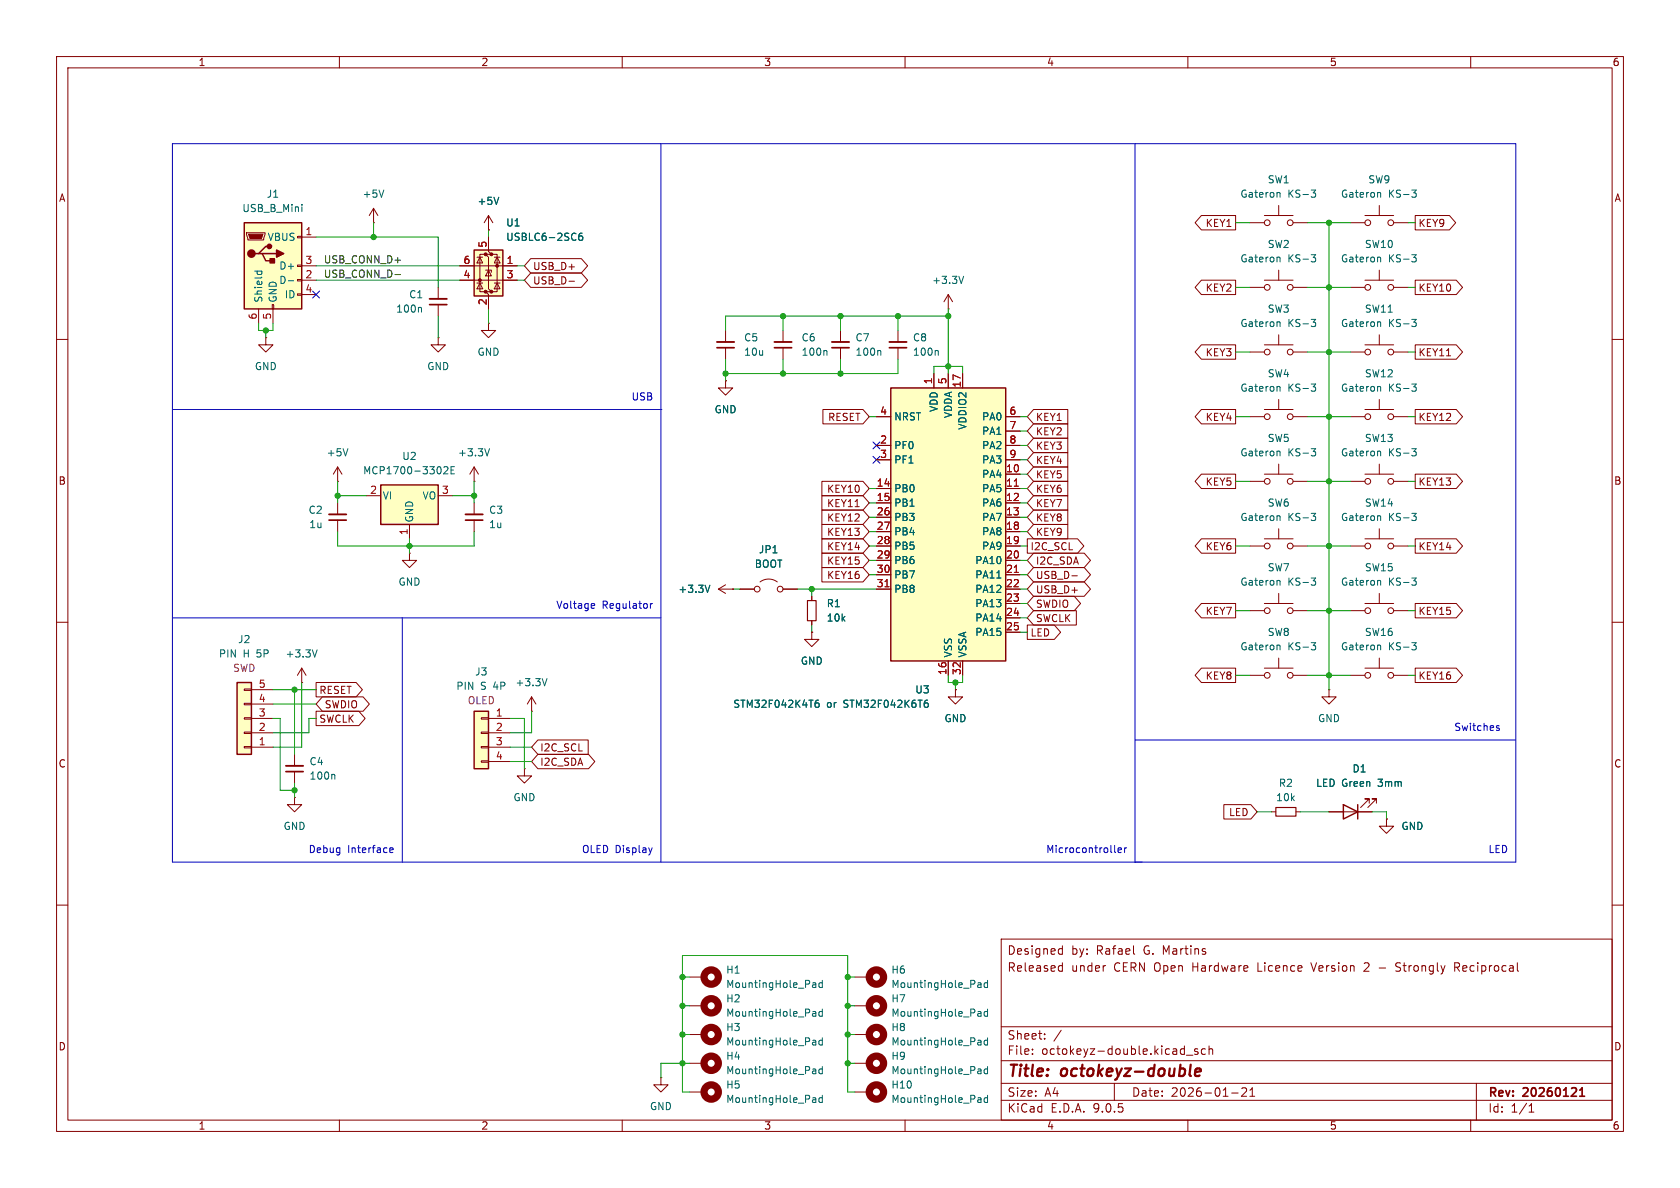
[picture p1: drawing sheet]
<svg xmlns="http://www.w3.org/2000/svg" width="297mm" height="210mm" viewBox="0 0 297 210" stroke-linecap="round" stroke-linejoin="round" font-family="sans-serif">
<defs><g id="words">
<g font-size="2.8" fill="#840000">
<text x="178" y="190.9">Title:</text>
<text x="187.7" y="190.9">octokeyz-double</text>
</g>
<g font-size="2.1" fill="#840000">
<text x="178" y="172">Released</text>
<text x="178" y="169">Designed</text>
<text x="189.4" y="172">under</text>
<text x="189.4" y="169">by:</text>
<text x="193.9" y="169">Rafael</text>
<text x="197" y="172">CERN Open</text>
<text x="202.3" y="169">G. Martins</text>
<text x="211.1" y="172">Hardware</text>
<text x="222.7" y="172">Licence</text>
<text x="232.4" y="172">Version</text>
<text x="241.9" y="172">2</text>
<text x="247.8" y="172">Strongly</text>
<text x="258.3" y="172">Reciprocal</text>
<text x="178" y="184">Sheet:</text>
<text x="178" y="186.7">File:</text>
<text x="184.1" y="186.7">octokeyz-double.kicad_sch</text>
<text x="178" y="196.9">KiCad</text>
<text x="178" y="194.1">Size:</text>
<text x="184.7" y="194.1">A4</text>
<text x="185.7" y="196.9">E.D.A.</text>
<text x="193.3" y="196.9">9.0.5</text>
<text x="200" y="194.1">Date:</text>
<text x="207" y="194.1">2026-01-21</text>
<text x="263" y="194.3">Rev:</text>
<text x="263" y="196.9">Id:</text>
<text x="267.1" y="196.9">1/1</text>
<text x="269.4" y="194.3">20260121</text>
</g>
<g font-size="1.8" fill="#840000">
<text x="35" y="11.9">1</text>
<text x="85" y="11.9">2</text>
<text x="135" y="11.9">3</text>
<text x="185" y="11.9">4</text>
<text x="235" y="11.9">5</text>
<text x="285" y="11.9">6</text>
<text x="10.3" y="35.9">A</text>
<text x="285.3" y="35.9">A</text>
<text x="213" y="40.3">KEY1</text>
<text x="250.7" y="40.3">KEY9</text>
<text x="94.1" y="47.9">USB_D+</text>
<text x="94.1" y="50.5">USB_D-</text>
<text x="213" y="51.8">KEY2</text>
<text x="250.7" y="51.8">KEY10</text>
<text x="213" y="63.2">KEY3</text>
<text x="250.7" y="63.2">KEY11</text>
<text x="146.3" y="74.6">RESET</text>
<text x="183" y="74.6">KEY1</text>
<text x="183" y="77.2">KEY2</text>
<text x="213" y="74.6">KEY4</text>
<text x="250.7" y="74.6">KEY12</text>
<text x="183" y="82.2">KEY4</text>
<text x="183" y="79.7">KEY3</text>
<text x="10.3" y="85.9">B</text>
<text x="146.1" y="87.3">KEY10</text>
<text x="146.1" y="89.9">KEY11</text>
<text x="183" y="84.8">KEY5</text>
<text x="183" y="87.3">KEY6</text>
<text x="183" y="89.9">KEY7</text>
<text x="213" y="86">KEY5</text>
<text x="250.7" y="86">KEY13</text>
<text x="285.3" y="85.9">B</text>
<text x="146.1" y="94.9">KEY13</text>
<text x="146.1" y="92.4">KEY12</text>
<text x="183" y="94.9">KEY9</text>
<text x="183" y="92.4">KEY8</text>
<text x="146.1" y="100">KEY15</text>
<text x="146.1" y="97.5">KEY14</text>
<text x="182.1" y="97.5">I2C_SCL</text>
<text x="183" y="100">I2C_SDA</text>
<text x="213" y="97.5">KEY6</text>
<text x="250.7" y="97.5">KEY14</text>
<text x="146.1" y="102.6">KEY16</text>
<text x="183" y="107.6">SWDIO</text>
<text x="183" y="102.6">USB_D-</text>
<text x="183" y="105.1">USB_D+</text>
<text x="182.1" y="112.7">LED</text>
<text x="183" y="110.2">SWCLK</text>
<text x="213" y="108.9">KEY7</text>
<text x="250.7" y="108.9">KEY15</text>
<text x="56.4" y="122.9">RESET</text>
<text x="57.3" y="125.4">SWDIO</text>
<text x="213" y="120.3">KEY8</text>
<text x="250.7" y="120.3">KEY16</text>
<text x="56.4" y="128">SWCLK</text>
<text x="10.3" y="135.9">C</text>
<text x="95.4" y="133">I2C_SCL</text>
<text x="95.4" y="135.6">I2C_SDA</text>
<text x="285.3" y="135.9">C</text>
<text x="217.2" y="144.5">LED</text>
<text x="10.3" y="185.9">D</text>
<text x="285.3" y="185.9">D</text>
<text x="35" y="199.9">1</text>
<text x="85" y="199.9">2</text>
<text x="135" y="199.9">3</text>
<text x="185" y="199.9">4</text>
<text x="235" y="199.9">5</text>
<text x="285" y="199.9">6</text>
</g>
<g font-size="1.8" fill="#006464">
<text x="47.1" y="35.2">J1</text>
<text x="64" y="35.2">+5V</text>
<text x="219.2" y="35.2">Gateron</text>
<text x="224" y="32.6">SW1</text>
<text x="227.7" y="35.2">KS-3</text>
<text x="237" y="35.2">Gateron</text>
<text x="241.8" y="32.6">SW9</text>
<text x="245.5" y="35.2">KS-3</text>
<text x="42.7" y="37.7">USB_B_Mini</text>
<text x="84.3" y="36.4">+5V</text>
<text x="89.4" y="40.2">U1</text>
<text x="47.2" y="42.8">VBUS</text>
<text x="49.3" y="47.9">D+</text>
<text x="89.4" y="42.8">USBLC6-2SC6</text>
<text x="219.2" y="46.6">Gateron</text>
<text x="224" y="44">SW2</text>
<text x="227.7" y="46.6">KS-3</text>
<text x="237" y="46.6">Gateron</text>
<text x="241.2" y="44">SW10</text>
<text x="245.5" y="46.6">KS-3</text>
<text x="46.6" y="53.6" transform="rotate(-90 46.6 53.6)">Shield</text>
<text x="49.1" y="53.6" transform="rotate(-90 49.1 53.6)">GND</text>
<text x="49.3" y="50.4">D-</text>
<text x="50.2" y="52.9">ID</text>
<text x="72.2" y="52.9">C1</text>
<text x="164.7" y="50.4">+3.3V</text>
<text x="69.9" y="55.5">100n</text>
<text x="219.2" y="58">Gateron</text>
<text x="224" y="55.5">SW3</text>
<text x="227.7" y="58">KS-3</text>
<text x="237" y="58">Gateron</text>
<text x="241.2" y="55.5">SW11</text>
<text x="245.5" y="58">KS-3</text>
<text x="45" y="65.6">GND</text>
<text x="75.4" y="65.6">GND</text>
<text x="84.3" y="63.1">GND</text>
<text x="131.5" y="60.5">C5</text>
<text x="131.5" y="63.1">10u</text>
<text x="141.6" y="60.5">C6</text>
<text x="141.6" y="63.1">100n</text>
<text x="151.1" y="60.5">C7</text>
<text x="151.1" y="63.1">100n</text>
<text x="161.3" y="60.5">C8</text>
<text x="161.3" y="63.1">100n</text>
<text x="219.2" y="69.4">Gateron</text>
<text x="224" y="66.9">SW4</text>
<text x="227.7" y="69.4">KS-3</text>
<text x="237" y="69.4">Gateron</text>
<text x="241.2" y="66.9">SW12</text>
<text x="245.5" y="69.4">KS-3</text>
<text x="126.2" y="73.3">GND</text>
<text x="158" y="74.5">NRST</text>
<text x="166" y="72.9" transform="rotate(-90 166 72.9)">VDD</text>
<text x="168.5" y="74" transform="rotate(-90 168.5 74)">VDDA</text>
<text x="171" y="76.1" transform="rotate(-90 171 76.1)">VDDIO2</text>
<text x="173.5" y="74.5">PA0</text>
<text x="173.5" y="77.1">PA1</text>
<text x="57.7" y="80.9">+5V</text>
<text x="71" y="81.5">U2</text>
<text x="80.9" y="80.9">+3.3V</text>
<text x="158" y="79.6">PF0</text>
<text x="158" y="82.1">PF1</text>
<text x="173.5" y="79.6">PA2</text>
<text x="173.5" y="82.1">PA3</text>
<text x="219.2" y="80.9">Gateron</text>
<text x="224" y="78.3">SW5</text>
<text x="227.7" y="80.9">KS-3</text>
<text x="237" y="80.9">Gateron</text>
<text x="241.2" y="78.3">SW13</text>
<text x="245.5" y="80.9">KS-3</text>
<text x="64.1" y="84">MCP1700-3302E</text>
<text x="67.6" y="88.5">VI</text>
<text x="74.6" y="88.5">VO</text>
<text x="158" y="87.2">PB0</text>
<text x="158" y="89.8">PB1</text>
<text x="173.5" y="84.7">PA4</text>
<text x="173.5" y="87.2">PA5</text>
<text x="173.5" y="89.8">PA6</text>
<text x="224" y="89.8">SW6</text>
<text x="241.2" y="89.8">SW14</text>
<text x="54.5" y="91">C2</text>
<text x="54.6" y="93.6">1u</text>
<text x="73.3" y="92.5" transform="rotate(-90 73.3 92.5)">GND</text>
<text x="86.4" y="91">C3</text>
<text x="86.4" y="93.6">1u</text>
<text x="158" y="92.3">PB3</text>
<text x="158" y="94.8">PB4</text>
<text x="173.5" y="92.3">PA7</text>
<text x="173.5" y="94.8">PA8</text>
<text x="219.2" y="92.3">Gateron</text>
<text x="227.7" y="92.3">KS-3</text>
<text x="237" y="92.3">Gateron</text>
<text x="245.5" y="92.3">KS-3</text>
<text x="133.3" y="100.6">BOOT</text>
<text x="134.1" y="98">JP1</text>
<text x="158" y="97.4">PB5</text>
<text x="158" y="99.9">PB6</text>
<text x="172.3" y="99.9">PA10</text>
<text x="173.5" y="97.4">PA9</text>
<text x="224" y="101.2">SW7</text>
<text x="241.2" y="101.2">SW15</text>
<text x="70.4" y="103.7">GND</text>
<text x="119.8" y="105">+3.3V</text>
<text x="146.1" y="107.5">R1</text>
<text x="158" y="102.5">PB7</text>
<text x="158" y="105">PB8</text>
<text x="172.3" y="102.5">PA11</text>
<text x="172.3" y="105">PA12</text>
<text x="172.3" y="107.5">PA13</text>
<text x="219.2" y="103.7">Gateron</text>
<text x="227.7" y="103.7">KS-3</text>
<text x="237" y="103.7">Gateron</text>
<text x="245.5" y="103.7">KS-3</text>
<text x="42" y="113.9">J2</text>
<text x="146.1" y="110.1">10k</text>
<text x="172.3" y="110.1">PA14</text>
<text x="172.3" y="112.6">PA15</text>
<text x="224" y="112.6">SW8</text>
<text x="241.2" y="112.6">SW16</text>
<text x="38.6" y="116.4">PIN</text>
<text x="43" y="116.4">H 5P</text>
<text x="50.4" y="116.4">+3.3V</text>
<text x="83.9" y="119.6">J3</text>
<text x="141.5" y="117.7">GND</text>
<text x="168.5" y="116.3" transform="rotate(-90 168.5 116.3)">VSS</text>
<text x="171" y="116.3" transform="rotate(-90 171 116.3)">VSSA</text>
<text x="219.2" y="115.2">Gateron</text>
<text x="227.7" y="115.2">KS-3</text>
<text x="237" y="115.2">Gateron</text>
<text x="245.5" y="115.2">KS-3</text>
<text x="80.6" y="122.1">PIN</text>
<text x="84.9" y="122.1">S 4P</text>
<text x="91" y="121.5">+3.3V</text>
<text x="129.5" y="125.3">STM32F042K4T6</text>
<text x="146.1" y="125.3">or</text>
<text x="149.2" y="125.3">STM32F042K6T6</text>
<text x="161.7" y="122.8">U3</text>
<text x="166.9" y="127.9">GND</text>
<text x="232.9" y="127.9">GND</text>
<text x="54.6" y="135.5">C4</text>
<text x="239" y="136.8">D1</text>
<text x="54.6" y="138">100n</text>
<text x="90.7" y="141.8">GND</text>
<text x="225.5" y="141.8">10k</text>
<text x="226" y="139.3">R2</text>
<text x="232.6" y="139.3">LED Green</text>
<text x="243.7" y="139.3">3mm</text>
<text x="50" y="146.9">GND</text>
<text x="247.7" y="146.9">GND</text>
<text x="128.3" y="172.3">H1</text>
<text x="157.5" y="172.3">H6</text>
<text x="128.3" y="177.4">H2</text>
<text x="128.3" y="179.9">MountingHole_Pad</text>
<text x="128.3" y="174.9">MountingHole_Pad</text>
<text x="157.5" y="174.9">MountingHole_Pad</text>
<text x="157.5" y="177.4">H7</text>
<text x="157.5" y="179.9">MountingHole_Pad</text>
<text x="128.3" y="182.5">H3</text>
<text x="128.3" y="185">MountingHole_Pad</text>
<text x="157.5" y="182.5">H8</text>
<text x="157.5" y="185">MountingHole_Pad</text>
<text x="128.3" y="187.6">H4</text>
<text x="128.3" y="190.1">MountingHole_Pad</text>
<text x="157.5" y="187.6">H9</text>
<text x="157.5" y="190.1">MountingHole_Pad</text>
<text x="114.8" y="196.4">GND</text>
<text x="128.3" y="192.6">H5</text>
<text x="128.3" y="195.2">MountingHole_Pad</text>
<text x="157.5" y="192.6">H10</text>
<text x="157.5" y="195.2">MountingHole_Pad</text>
</g>
<g font-size="1.8" fill="#a90000">
<text x="53.9" y="41.7">1</text>
<text x="53.9" y="46.7">3</text>
<text x="81.8" y="46.7">6</text>
<text x="86.1" y="43.9" transform="rotate(-90 86.1 43.9)">5</text>
<text x="89.5" y="46.7">1</text>
<text x="53.9" y="49.3">2</text>
<text x="53.9" y="51.8">4</text>
<text x="81.8" y="49.3">4</text>
<text x="89.5" y="49.3">3</text>
<text x="45.5" y="56.6" transform="rotate(-90 45.5 56.6)">6</text>
<text x="48" y="56.6" transform="rotate(-90 48 56.6)">5</text>
<text x="86.1" y="54" transform="rotate(-90 86.1 54)">2</text>
<text x="164.8" y="68" transform="rotate(-90 164.8 68)">1</text>
<text x="167.4" y="68" transform="rotate(-90 167.4 68)">5</text>
<text x="169.9" y="68.6" transform="rotate(-90 169.9 68.6)">17</text>
<text x="155.5" y="73.4">4</text>
<text x="178.4" y="73.4">6</text>
<text x="178.4" y="75.9">7</text>
<text x="155.5" y="78.5">2</text>
<text x="155.5" y="81">3</text>
<text x="177.8" y="83.6">10</text>
<text x="178.4" y="78.5">8</text>
<text x="178.4" y="81">9</text>
<text x="65.3" y="87.4">2</text>
<text x="78" y="87.4">3</text>
<text x="154.9" y="86.1">14</text>
<text x="154.9" y="88.6">15</text>
<text x="177.8" y="86.1">11</text>
<text x="177.8" y="88.6">12</text>
<text x="72.1" y="94.7" transform="rotate(-90 72.1 94.7)">1</text>
<text x="154.9" y="91.2">26</text>
<text x="154.9" y="93.7">27</text>
<text x="177.8" y="91.2">13</text>
<text x="177.8" y="93.7">18</text>
<text x="154.9" y="96.3">28</text>
<text x="154.9" y="98.8">29</text>
<text x="154.9" y="101.3">30</text>
<text x="177.8" y="96.3">19</text>
<text x="177.8" y="98.8">20</text>
<text x="177.8" y="101.3">21</text>
<text x="154.9" y="103.9">31</text>
<text x="177.8" y="103.9">22</text>
<text x="177.8" y="106.4">23</text>
<text x="177.8" y="109">24</text>
<text x="177.8" y="111.5">25</text>
<text x="167.4" y="119.4" transform="rotate(-90 167.4 119.4)">16</text>
<text x="169.9" y="119.4" transform="rotate(-90 169.9 119.4)">32</text>
<text x="45.6" y="124.2">4</text>
<text x="45.6" y="121.7">5</text>
<text x="45.6" y="131.8">1</text>
<text x="45.6" y="129.3">2</text>
<text x="45.6" y="126.7">3</text>
<text x="87.6" y="126.7">1</text>
<text x="87.6" y="129.3">2</text>
<text x="87.6" y="131.8">3</text>
<text x="87.6" y="134.4">4</text>
</g>
<g font-size="1.8" fill="#0f0f0f">
<text x="57.1" y="46.6">USB_CONN_D+</text>
<text x="57.1" y="49.2">USB_CONN_D-</text>
</g>
<g font-size="1.8" fill="#0000c2">
<text x="111.6" y="70.9">USB</text>
<text x="98.3" y="107.7">Voltage</text>
<text x="106.4" y="107.7">Regulator</text>
<text x="257" y="129.3">Switches</text>
<text x="54.5" y="150.9">Debug</text>
<text x="61.4" y="150.9">Interface</text>
<text x="102.8" y="150.9">OLED Display</text>
<text x="184.9" y="150.9">Microcontroller</text>
<text x="263" y="150.9">LED</text>
</g>
<g font-size="1.8" fill="#840084">
<text x="41.1" y="119">SWD</text>
<text x="82.6" y="124.7">OLED</text>
</g>
</g></defs>
<g fill="none" stroke="#840000" stroke-width=".18">
<path d="M10 10h277v190h-277zM12 12h273v186h-273zM60 10v2M110 10v2M160 10v2M210 10v2M260 10v2M238.8 39.4h2.5M241.3 38.1h5.1M243.8 36.3v1.8M246.4 39.4h2.5M158.7 58.4v2.1"/>
<path d="M226.1 59.2v1.8M238.8 50.8h2.5M241.3 49.5h5.1M243.8 47.8v1.7M243.8 59.2v1.8M246.4 50.8h2.5M10 60h2M158.7 61.5v2M221 73.7h2.5M221 62.2h2.5M223.5 72.4h5.1M223.5 61h5.1"/>
<path d="M226.1 70.6v1.8M228.6 73.7h2.5M228.6 62.2h2.5M238.8 73.7h2.5M238.8 62.2h2.5M241.3 72.4h5.1M241.3 61h5.1M243.8 70.6v1.8M246.4 73.7h2.5M246.4 62.2h2.5M285 60h2M238.8 85.1h2.5"/>
<path d="M238.8 96.5h2.5M241.3 83.8h5.1M241.3 95.3h5.1M243.8 82v1.8M243.8 93.5v1.8M246.4 85.1h2.5M246.4 96.5h2.5M10 110h2M143.5 111.8v1.2h1.3l-1.3 1.3-1.3-1.3h1.3M143.5 111.8h.1M143.5 105.4v.8M143.5 109.7v.8"/>
<path d="M221 108h2.5M221 119.4h2.5M223.5 106.7h5.1M223.5 118.1h5.1M226.1 104.9v1.8M226.1 116.3v1.8M228.6 108h2.5M228.6 119.4h2.5M238.8 108h2.5M238.8 119.4h2.5M241.3 106.7h5.1M241.3 118.1h5.1"/>
<path d="M243.8 104.9v1.8M243.8 116.3v1.8M246.4 108h2.5M246.4 119.4h2.5M285 110h2M10 160h2M177 166h108v32h-108zM187.4 170.7l.4 .1M187.4 167.7l.4 .1M187.8 167.2v1.5M187.8 170.2v1.5M187.8 171.6l-.4 .1"/>
<path d="M187.8 168.6l-.4 .1M195.3 170.7h.2M200.5 168.6l.1 .1M231.7 170.2l.5 1.5M241.2 170.3h.1M242 170.8l-.9 .9h.9M243.8 171.1h1.2M246.7 171.6l.6 .1M247.4 170.2h-.4l-.3 .3 .2 .3 .4 .2M257.2 171h.5M257.5 171l.5 .7M257.7 170.2h-.5v1.5"/>
<path d="M285 160h2M60 198v2M110 198v2M160 198v2M177 194.5h108M177 191.5h108M177 187.5h108M177 181.5h108M182.5 186.3v.1M182.5 185.5v.1M184.7 183.6v.1M184.7 182.8v.1"/>
<path d="M187.6 182.1l-1.3 2M197 191.5v3M209.7 186.5h1.2M210 198v2M211.7 185.5l-.3-.1-.2 .2v.2l.5 .2v.3h-.5M213.1 185.5l-.4-.1-.3 .3v.4l.1 .2h.6M213.7 185.5l.3-.1 .3 .1 .1 .9M213.7 184.9v1.5M217.7 193.2h1.2M219.5 192.4l.6-.1 .2 .1 .1 .3-.9 1.1h.9M221 193.8h.8M221 192.7l.4-.4v1.5"/>
<path d="M260 198v2M261 191.5v6.5M270.3 196.6h.9M270.3 195.5l.4-.4v1.5"/>
<circle cx="241.8" cy="39.4" r=".51"/>
<circle cx="245.9" cy="39.4" r=".51"/>
<circle cx="241.8" cy="50.8" r=".51"/>
<circle cx="245.9" cy="50.8" r=".51"/>
<circle cx="224" cy="62.2" r=".51"/>
<circle cx="224" cy="73.7" r=".51"/>
<circle cx="228.1" cy="73.7" r=".51"/>
<circle cx="228.1" cy="62.2" r=".51"/>
<circle cx="241.8" cy="62.2" r=".51"/>
<circle cx="241.8" cy="73.7" r=".51"/>
<circle cx="245.9" cy="73.7" r=".51"/>
<circle cx="245.9" cy="62.2" r=".51"/>
<circle cx="241.8" cy="85.1" r=".51"/>
<circle cx="241.8" cy="96.5" r=".51"/>
<circle cx="245.9" cy="96.5" r=".51"/>
<circle cx="245.9" cy="85.1" r=".51"/>
<circle cx="224" cy="119.4" r=".51"/>
<circle cx="224" cy="108" r=".51"/>
<circle cx="228.1" cy="108" r=".51"/>
<circle cx="228.1" cy="119.4" r=".51"/>
<circle cx="241.8" cy="108" r=".51"/>
<circle cx="241.8" cy="119.4" r=".51"/>
<circle cx="245.9" cy="119.4" r=".51"/>
<circle cx="245.9" cy="108" r=".51"/>
</g>
<path d="M157.2 61.5h3.1M279.3 193.8h.8M279.3 192.7l.4-.4v1.5" fill="none" stroke="#840000" stroke-width=".3"/>
<path d="M211.3 189.5l1-.1-.1-.4-.2-.1-.5 .1-.3 .9 .3 .3 .6-.1" fill="none" stroke="#840000" stroke-width=".4"/>
<g fill="none" stroke="#006464" stroke-width=".18">
<path d="M243.7 34l.4 .2v.7M249.6 33.6h.8l-.5 .5 .4 .1 .1 .4-.3 .3h-.3M225.9 56.9l.4 .2v.6M231.8 56.5h.8l-.4 .4 .3 .2 .1 .4-.3 .2h-.3M243.7 45.5l.4 .1v.7M243.7 56.9l.4 .2v.6M249.6 45h.8l-.5 .5 .4 .1 .1 .5-.3 .2h-.3M249.6 56.5h.8l-.5 .4 .4 .2 .1 .4-.3 .2h-.3M165.7 62l.2 .1v.7M225.9 68.3l.4 .2v.7M231.8 67.9h.8l-.4 .5 .3 .1 .1 .4-.3 .3h-.3M243.7 68.3l.4 .2v.7"/>
<path d="M243.7 79.7l.4 .2v.7M249.6 67.9h.8l-.5 .5 .4 .1 .1 .4-.3 .3h-.3M249.6 79.3h.8l-.5 .5 .4 .1 .1 .4-.3 .3h-.3M243.7 91.2l.4 .2v.6M249.6 90.7h.8l-.5 .5 .4 .2 .1 .4-.3 .2h-.3M225.9 102.6l.4 .2v.6M225.9 114l.4 .2v.7M231.8 102.2h.8l-.4 .5 .3 .1 .1 .4-.3 .2h-.3M231.8 113.6h.8l-.4 .5 .3 .1 .1 .4-.3 .3h-.3M243.7 102.6l.4 .2v.6M243.7 114l.4 .2v.7M249.6 102.2h.8l-.5 .5 .4 .1 .1 .4-.3 .2h-.3"/>
<path d="M249.6 113.6h.8l-.5 .5 .4 .1 .1 .4-.3 .3h-.3"/>
</g>
<path d="M157.2 60.5h3.1" fill="none" stroke="#840000" stroke-width=".33"/>
<path d="M142.7 106.2h1.6v3.5h-1.6z" fill="none" stroke="#840000" stroke-width=".2"/>
<path d="M157.5 68.6h20.3v48.2h-20.3z" fill="#ffffc2"/>
<path d="M157.5 68.6h20.3v48.2h-20.3z" fill="none" stroke="#840000" stroke-width=".25"/>
<g fill="none" stroke="#840000" stroke-width=".18">
<path d="M66 39.4h.1M66 36.8l-.7 1.3M66 36.8l.8 1.3M66 36.8v2.6M47 59.7v1.3h1.3l-1.3 1.2-1.3-1.2h1.3M47 59.7h.1M77.5 59.7v1.3h1.2l-1.2 1.2-1.3-1.2h1.3M77.5 59.7h.1M77.5 50.8v2M77.5 53.8v2.1M154.9 73.7h2.6M154.9 78.7h2.6"/>
<path d="M165.1 66v2.6M167.6 66v2.6M170.2 66v2.6M177.8 73.7h2.5M177.8 78.7h2.5M177.8 76.2h2.5M154.9 81.3h2.6M154.9 86.4h2.6M154.9 88.9h2.6M154.9 91.4h2.6M154.9 94h2.6M154.9 96.5h2.6"/>
<path d="M154.9 99.1h2.6M177.8 81.3h2.5M177.8 86.4h2.5M177.8 88.9h2.5M177.8 91.4h2.5M177.8 94h2.5M177.8 96.5h2.5M177.8 99.1h2.5M177.8 83.8h2.5M154.9 101.6h2.6M154.9 104.1h2.6M167.6 116.8v2.6"/>
<path d="M170.2 116.8v2.6M177.8 101.6h2.5M177.8 104.1h2.5M177.8 106.7h2.5M177.8 109.2h2.5M177.8 111.8h2.5M151.1 188h2.6M151.1 193h2.6"/>
</g>
<path d="M179.3 85.9h.7M156.5 103.7h.7M179.3 101.2h.7" fill="none" stroke="#a90000" stroke-width=".18"/>
<g fill="none" stroke="#006464" stroke-width=".18">
<path d="M67.9 33.6l-.5 1.3M74.3 54.3l.2 .2v.7M176.2 102.2h.7M144.7 123.8h-.4a.86 .86 0 0 0 0 1.2l.5-.1v-.4l-.2-.2h-.3l-.2 .2M163.6 124.3h.3l.2 .2v.4l-.5 .1M164 123.8h-.4M173 189h.3l.1 .1v.7M173 194h.3l.1 .2v.7M173.4 189.7l-.4 .1M173.4 189.3h-.4M173.4 194.8l-.4 .1M173.4 194.3l-.4 .1"/>
<path d="M174.6 189h-.4l-.2 .2 .1 .5h.5M174.6 188.5v1.3M174.6 193.6v1.3M174.6 194.1l-.4-.1-.2 .3 .1 .5h.5"/>
</g>
<path d="M75.9 53.8h3.1" fill="none" stroke="#840000" stroke-width=".3"/>
<path d="M75.9 52.8h3.1" fill="none" stroke="#840000" stroke-width=".33"/>
<g fill="none" stroke="#840000" stroke-width="1.3">
<circle cx="154.9" cy="188" r="1.27"/>
<circle cx="154.9" cy="193" r="1.27"/>
</g>
<path d="M43.2 39.4h10.1v15.2h-10.1z" fill="#ffffc2"/>
<path d="M43.2 39.4h10.1v15.2h-10.1zM45.7 44.8h.7l.6 1.3h1.3M46.4 44.8h2.5M47.6 43.6h-.6l-1.3 1.2h-.6" fill="none" stroke="#840000" stroke-width=".25"/>
<g fill="none" stroke="#840000" stroke-width=".18">
<path d="M43.6 41.1h3.3v.3l-.3 1h-2.8zM45.7 54.6v2.6M48.1 53.8h.3v.8h-.3zM48.3 54.6v2.6M52.6 41.8h.7v.2h-.7zM52.6 46.9h.7v.2h-.7zM52.6 49.4h.7v.3h-.7zM52.6 51.9h.7v.3h-.7zM53.3 41.9h2.6M53.3 47h2.6M53.3 49.5h2.6M53.3 52.1h2.6"/>
<path d="M148.6 58.4v2.1M167.6 54.6h.1M167.6 52.1l-.7 1.2M167.6 52.1l.8 1.2M167.6 52.1v2.5M148.6 61.5v2"/>
</g>
<path d="M43.9 41.4h2.6l-.3 .8h-2z" fill="#840000" stroke="#840000" stroke-width=".18"/>
<g fill="#840000" stroke="#840000" stroke-width=".25">
<path d="M47.8 45.7h.7v.8h-.7z"/>
<path d="M48.9 44.2l1.3 .6-1.3 .7z"/>
<circle cx="44.4" cy="44.8" r=".63"/>
<circle cx="47.6" cy="43.6" r=".38"/>
</g>
<path d="M53.4 36.1v.2M53.4 36.6v.8M45 47.9h1.3M45.5 47.9v.4M46.2 47.9l.1 .4M51 49.6h.9M170.4 48.8l-.5 1.3M155.5 62l.2 .1v.7" fill="none" stroke="#006464" stroke-width=".18"/>
<path d="M147.1 61.5h3" fill="none" stroke="#840000" stroke-width=".3"/>
<path d="M147.1 60.5h3" fill="none" stroke="#840000" stroke-width=".33"/>
<path d="M83.8 44.2h5.1v8.1h-5.1z" fill="#ffffc2"/>
<g fill="#840000" stroke="#840000" stroke-width=".18">
<circle cx="87.9" cy="47" r=".25"/>
<circle cx="86.9" cy="45" r=".25"/>
<circle cx="86.9" cy="51.6" r=".25"/>
<circle cx="85.9" cy="45" r=".25"/>
<circle cx="85.9" cy="51.6" r=".25"/>
<circle cx="84.8" cy="49.5" r=".25"/>
</g>
<g fill="none" stroke="#840000" stroke-width=".18">
<path d="M86.4 38.1v2.5M86.4 38.1l-.8 1.3M86.4 38.1l.7 1.3M81.3 47h10.1M81.3 49.5h10.1M84.3 50h1M84.3 45.5h1M84.8 45.5l.5 1h-1zM84.8 50l.5 1.1h-1zM85.9 47.8h1v.3M85.9 45h-1.1v6.6h1.1M86.4 41.9v2.6l.5 .5h-1l.5 .5v5.6l.5 .5h-1l.5 .5v2.5"/>
<path d="M86.4 47.8l.5 1h-1zM86.4 40.6h.1M86.4 57.2v1.2h1.2l-1.2 1.3-1.3-1.3h1.3M86.4 57.2h.1M86.9 45h1v6.6h-1M87.4 50h1M87.4 45.5h1M87.9 45.5l.5 1h-1zM87.9 50l.5 1.1h-1zM128.3 58.4v2.1M138.4 58.4v2.1M128.3 61.5v2"/>
<path d="M138.4 61.5v2M221 96.5h2.5M223.5 95.3h5.1M226.1 93.5v1.8M228.6 96.5h2.5M53.3 118.1l-.7 1.3M53.3 118.1l.8 1.3M53.3 118.1v2.6M52.1 133.4v2M52.1 136.4v2M53.3 120.7h.1M94 125.7h.1"/>
<path d="M94 123.2l-.8 1.3M94 123.2l.7 1.3M94 123.2v2.5M234.9 121.9v1.3h1.3l-1.3 1.3-1.2-1.3h1.2M234.9 121.9h.1M52.1 141v1.2h1.2l-1.2 1.3-1.3-1.3h1.3M52.1 141h.1M224.8 143.5h.8M229.1 143.5h.8M234.9 143.5h7.7M242.1 142v-.8h-.8h.8l-1.6 1.5M243.3 142v-.8h-.7h.7l-1.5 1.5"/>
<path d="M151.1 172.7h2.6M151.1 177.8h2.6M116.8 190.5v1.3h1.3l-1.3 1.2-1.2-1.2h1.2M116.8 190.5h.1M121.9 182.9h2.6M121.9 193h2.6M121.9 188h2.6M151.1 182.9h2.6"/>
<circle cx="224" cy="96.5" r=".51"/>
<circle cx="228.1" cy="96.5" r=".51"/>
</g>
<path d="M83.8 44.2h5.1v8.1h-5.1zM237.5 142.2l2.5 1.3-2.5 1.3zM240 142.2v2.6" fill="none" stroke="#840000" stroke-width=".25"/>
<g fill="none" stroke="#006464" stroke-width=".18">
<path d="M88.2 34.9l-.4 1.2M102.9 41.2l-.3 .1a.86 .86 0 0 0 0 1.2l.4-.1v-.5l-.2-.2-.4 .1-.1 .1M146 62l.2 .1v.7M225.9 91.2l.4 .2v.6M231.8 90.7h.8l-.4 .5 .3 .2 .1 .4-.3 .2h-.3M56.1 114.9l-.5 1.2M96.7 120l-.4 1.2M59 136.9l.2 .2v.6M173 173.7h.3l.1 .2v.7M173 178.8h.3l.1 .2v.6M173.4 174.5l-.4 .1M173.4 174l-.4 .1"/>
<path d="M173.4 179.6h-.4M173.4 179.1l-.4 .1M174.6 173.8l-.4-.1-.2 .3 .1 .5h.5M174.6 173.3v1.3M174.6 178.4v1.2M174.6 178.9l-.4-.1-.2 .2 .1 .6h.5M143.8 183.9h.4v.8M143.8 189h.4v.8M143.8 194l.4 .1v.8M144.2 184.7h-.4M144.2 184.2h-.4M144.2 194.8l-.4 .1"/>
<path d="M144.2 194.3l-.4 .1M144.2 189.7l-.4 .1M144.2 189.3h-.4M145.4 183.9h-.4l-.2 .2 .1 .6h.5M145.4 194.1l-.4-.1-.2 .3 .1 .5h.5M145.4 183.5v1.2M145.4 188.5v1.3M145.4 193.6v1.3M145.4 189h-.4l-.2 .2 .1 .5h.5M173 183.9h.3l.1 .2v.6M173.4 184.7h-.4M173.4 184.2h-.4"/>
<path d="M174.6 183.5v1.2M174.6 183.9h-.4l-.2 .2 .1 .6h.5"/>
</g>
<path d="M126.7 61.5h3.1M136.9 61.5h3.1M50.5 136.4h3.1" fill="none" stroke="#840000" stroke-width=".3"/>
<path d="M126.7 60.5h3.1M136.9 60.5h3.1M50.5 135.4h3.1" fill="none" stroke="#840000" stroke-width=".33"/>
<g fill="none" stroke="#840000" stroke-width="1.3">
<circle cx="154.9" cy="177.8" r="1.27"/>
<circle cx="154.9" cy="172.7" r="1.27"/>
<circle cx="125.7" cy="188" r="1.27"/>
<circle cx="125.7" cy="193" r="1.27"/>
<circle cx="125.7" cy="182.9" r="1.27"/>
<circle cx="154.9" cy="182.9" r="1.27"/>
</g>
<path d="M225.6 142.7h3.5v1.6h-3.5z" fill="none" stroke="#840000" stroke-width=".2"/>
<path d="M83.8 125.7h2.6v10.2h-2.6z" fill="#ffffc2"/>
<path d="M83.8 125.7h2.6v10.2h-2.6z" fill="none" stroke="#840000" stroke-width=".25"/>
<g fill="none" stroke="#840000" stroke-width=".18">
<path d="M59.7 85.1h.1M59.7 82.6v2.5M59.7 88.9v2M59.7 91.9v2.1M59.7 82.6l-.8 1.2M59.7 82.6l.8 1.2M72.4 97.8v1.3h1.3l-1.3 1.2-1.3-1.2h1.3M72.4 97.8h.1M83.8 85.1h.1M83.8 82.6l-.7 1.2M83.8 82.6l.8 1.2M83.8 82.6v2.5"/>
<path d="M83.8 88.9v2M83.8 91.9v2.1M85.1 126.9h1.3v.2h-1.3zM85.1 129.4h1.3v.3h-1.3zM85.1 132h1.3v.2h-1.3zM85.1 134.5h1.3v.2h-1.3zM86.4 127h3.8M86.4 129.5h3.8M86.4 132.1h3.8M86.4 134.6h3.8M92.7 135.9v1.3h1.3l-1.3 1.2-1.3-1.2h1.3M92.7 135.9h.1"/>
</g>
<path d="M61.5 79.3l-.4 1.3M86.5 79.3l-.4 1.3" fill="none" stroke="#006464" stroke-width=".18"/>
<path d="M58.2 91.9h3M82.3 91.9h3" fill="none" stroke="#840000" stroke-width=".3"/>
<path d="M58.2 90.9h3M82.3 90.9h3" fill="none" stroke="#840000" stroke-width=".33"/>
<path d="M67.3 85.7h10.2v7h-10.2z" fill="#ffffc2"/>
<path d="M67.3 85.7h10.2v7h-10.2z" fill="none" stroke="#840000" stroke-width=".25"/>
<g fill="none" stroke="#840000" stroke-width=".18">
<path d="M221 39.4h2.5M223.5 38.1h5.1M226.1 36.3v1.8M228.6 39.4h2.5M221 50.8h2.5M223.5 49.5h5.1M226.1 47.8v1.7M228.6 50.8h2.5M64.8 87.6h2.5M72.4 92.7v2.6M77.5 87.6h2.5M221 85.1h2.5"/>
<path d="M223.5 83.8h5.1M226.1 82v1.8M228.6 85.1h2.5"/>
<circle cx="224" cy="39.4" r=".51"/>
<circle cx="228.1" cy="39.4" r=".51"/>
<circle cx="224" cy="50.8" r=".51"/>
<circle cx="228.1" cy="50.8" r=".51"/>
<circle cx="224" cy="85.1" r=".51"/>
<circle cx="228.1" cy="85.1" r=".51"/>
</g>
<path d="M225.9 34l.4 .2v.7M231.8 33.6h.8l-.4 .5 .3 .1 .1 .4-.3 .3h-.3M225.9 45.5l.4 .1v.7M231.8 45h.8l-.4 .5 .3 .1 .1 .5-.3 .2h-.3M225.9 79.7l.4 .2v.7M231.8 79.3h.8l-.4 .5 .3 .1 .1 .4-.3 .3h-.3M78.5 82.6l.5-.1 .2 .4-.8 .9h.8M79.7 83.1h.5M80.3 82.5h-.6v1.3h.6" fill="none" stroke="#006464" stroke-width=".18"/>
<path d="M41.9 120.7h2.5v12.7h-2.5z" fill="#ffffc2"/>
<path d="M41.9 120.7h2.5v12.7h-2.5z" fill="none" stroke="#840000" stroke-width=".25"/>
<g fill="none" stroke="#840000" stroke-width=".18">
<path d="M212.4 38.1h6v2.5h-6l-1.1-1.2zM250.2 38.1h6l1.2 1.3-1.2 1.2h-6zM81.3 47h2.5M81.3 49.5h2.5M86.4 40.6h.1M86.4 41.9v2.6M86.4 52.1v2.5M88.9 47h2.5M88.9 49.5h2.5M93.8 48.3h9l1.1 1.2-1.1 1.3h-9l-1.1-1.3zM93.8 45.7h9l1.1 1.3-1.1 1.3h-9l-1.1-1.3zM100.6 49.7h1"/>
<path d="M212.4 49.5h6v2.6h-6l-1.1-1.3zM250.2 49.5h7.3l1.1 1.3-1.1 1.3h-7.3zM128.3 67.3v1.3h1.2l-1.2 1.3-1.3-1.3h1.3M128.3 67.3h.1M145.5 72.4h7.1l1.1 1.3-1.1 1.2h-7.1zM154.9 73.7h2.6M154.9 78.7h2.6M165.1 66v2.6M167.6 66v2.6M170.2 66v2.6M177.8 73.7h2.5M177.8 78.7h2.5"/>
<path d="M177.8 76.2h2.5M182.7 77.5h6.1v2.5h-6.1l-1.1-1.3zM182.7 72.4h6.1v2.5h-6.1l-1.1-1.2zM182.7 74.9h6.1v2.6h-6.1l-1.1-1.3zM212.4 61h6v2.5h-6l-1.1-1.3zM212.4 72.4h6v2.5h-6l-1.1-1.2zM250.2 61h7.3l1.1 1.2-1.1 1.3h-7.3zM250.2 72.4h7.3l1.1 1.3-1.1 1.2h-7.3zM255.7 62.9h.8M145.3 85.1h7.3l1.1 1.3-1.1 1.2h-7.3zM145.3 92.7h7.3l1.1 1.3-1.1 1.3h-7.3zM145.3 97.8h7.3l1.1 1.3-1.1 1.2h-7.3z"/>
<path d="M145.3 95.2h7.3l1.1 1.3-1.1 1.3h-7.3zM145.3 87.6h7.3l1.1 1.3-1.1 1.3h-7.3zM145.3 90.2h7.3l1.1 1.2-1.1 1.3h-7.3zM151.2 89.6h.7M154.9 81.3h2.6M154.9 86.4h2.6M154.9 88.9h2.6M154.9 91.4h2.6M154.9 94h2.6M154.9 96.5h2.6M154.9 99.1h2.6M177.8 81.3h2.5"/>
<path d="M177.8 86.4h2.5M177.8 88.9h2.5M177.8 91.4h2.5M177.8 94h2.5M177.8 96.5h2.5M177.8 99.1h2.5M177.8 83.8h2.5M181.6 95.2h8.9l1.1 1.3-1.1 1.3h-8.9zM182.7 82.5h6.1v2.6h-6.1l-1.1-1.3zM182.7 80h6.1v2.6h-6.1l-1.1-1.3zM182.7 97.8h9l1.1 1.3-1.1 1.2h-9l-1.1-1.2zM182.7 92.7h6.1v2.6h-6.1l-1.1-1.3z"/>
<path d="M182.7 85.1h6.1v2.5h-6.1l-1.1-1.2zM182.7 87.6h6.1v2.6h-6.1l-1.1-1.3zM182.7 90.2h6.1v2.5h-6.1l-1.1-1.3zM212.4 95.2h6v2.6h-6l-1.1-1.3zM212.4 83.8h6v2.6h-6l-1.1-1.3zM250.2 95.2h7.3l1.1 1.3-1.1 1.3h-7.3zM250.2 83.8h7.3l1.1 1.3-1.1 1.3h-7.3zM127 104.1h2.5M127 104.1l1.3 .8M128.3 103.4l-1.3 .7M129.5 104.1h.1M130.8 104.1h2.5"/>
<path d="M134.4 102.9a2.54 2.54 0 0 1 3 0M138.4 104.1h2.6M143.5 111.8h.1M143.5 105.4v.8M143.5 109.7v.8M145.3 100.3h7.3l1.1 1.3-1.1 1.3h-7.3zM154.9 104.1h2.6M154.9 101.6h2.6M167.6 116.8v2.6M170.2 116.8v2.6M177.8 104.1h2.5M177.8 101.6h2.5"/>
<path d="M177.8 106.7h2.5M177.8 109.2h2.5M177.8 111.8h2.5M181.6 110.5h4.8l1.1 1.3-1.1 1.2h-4.8zM182.7 105.4h7.2l1.1 1.3-1.1 1.3h-7.2l-1.1-1.3zM182.7 100.3h9l1.1 1.3-1.1 1.3h-9l-1.1-1.3zM182.7 102.9h9l1.1 1.2-1.1 1.3h-9l-1.1-1.3zM182.7 107.9h7.6v2.6h-7.6l-1.1-1.3zM189.5 101.8h1M212.4 106.7h6v2.5h-6l-1.1-1.2zM212.4 118.1h6v2.6h-6l-1.1-1.3zM250.2 118.1h7.3l1.1 1.3-1.1 1.3h-7.3z"/>
<path d="M250.2 106.7h7.3l1.1 1.3-1.1 1.2h-7.3zM43.2 132h1.2v.2h-1.2zM43.2 129.4h1.2v.3h-1.2zM43.2 126.9h1.2v.2h-1.2zM43.2 124.3h1.2v.3h-1.2zM43.2 121.8h1.2v.2h-1.2zM44.4 132.1h3.9M44.4 129.5h3.9M44.4 127h3.9M44.4 124.5h3.9M44.4 121.9h3.9M55.9 120.6h7.1l1.1 1.3-1.1 1.3h-7.1z"/>
<path d="M55.9 125.7h7.5l1.2 1.3-1.2 1.3h-7.5zM57 123.2h7.2l1.1 1.3-1.1 1.2h-7.2l-1.1-1.2zM95.1 130.8h8.9v2.6h-8.9l-1.1-1.3zM95.1 133.3h8.9l1.2 1.3-1.2 1.3h-8.9l-1.1-1.3zM168.9 121.9v1.3h1.3l-1.3 1.3-1.3-1.3h1.3M168.9 121.9h.1M216.4 142.2h4.7l1.1 1.3-1.1 1.3h-4.7zM234.9 143.5h2.6M240 143.5h2.6M245.1 144.8v1.3h1.3l-1.3 1.2-1.3-1.2h1.3M245.1 144.8h.1M121.9 177.8h2.6"/>
<path d="M121.9 172.7h2.6"/>
<circle cx="133.9" cy="104.1" r=".51"/>
<circle cx="137.9" cy="104.1" r=".51"/>
</g>
<g fill="none" stroke="#840000" stroke-width="1.3">
<circle cx="125.7" cy="172.7" r="1.27"/>
<circle cx="125.7" cy="177.8" r="1.27"/>
</g>
<g fill="none" stroke="#006464" stroke-width=".18">
<path d="M88.2 34.9l-.4 1.2M102.9 41.2l-.3 .1a.86 .86 0 0 0 0 1.2l.4-.1v-.5l-.2-.2-.4 .1-.1 .1M125.5 103.4l-.4 1.3M176.2 102.2h.7M144.7 123.8h-.4a.86 .86 0 0 0 0 1.2l.5-.1v-.4l-.2-.2h-.3l-.2 .2M163.6 124.3h.3l.2 .2v.4l-.5 .1M164 123.8h-.4M143.8 173.7l.4 .1v.8M143.8 178.8l.4 .1v.7M144.2 179.6h-.4M144.2 179.1l-.4 .1M144.2 174.5l-.4 .1"/>
<path d="M144.2 174l-.4 .1M145.4 178.9l-.4-.1-.2 .2 .1 .6h.5M145.4 173.3v1.3M145.4 178.4v1.2M145.4 173.8l-.4-.1-.2 .3 .1 .5h.5"/>
</g>
<path d="M69.8 48.5h1" fill="none" stroke="#0f0f0f" stroke-width=".18"/>
<g fill="none" stroke="#0000c2" stroke-width=".18">
<path d="M30.5 25.4h237.5v127h-237.5zM116.8 25.4v127M200.7 25.4v127M30.5 72.4h86.3M116.8 72.4h.1M30.5 109.2h86.3M71.1 109.2v43.2M104.7 106.7l.4 .1v.2l-.6 .1M105.1 107.5h-.4M115 106.7v.8M115.3 106.7l-.3 .2M200.7 130.8h67.3"/>
<path d="M264.6 128.6l.4 .2 .1 .1-.2 .2h-.4M264.6 128.3h.4M68.9 150.3l.6-.1-.1-.3h-.3l-.2 .2 .1 .6h.4M115.3 149.9l-.3 .8M197.1 150.5l.1 .2M197.7 150.3l.6-.1-.1-.3h-.4l-.1 .2v.6h.5M198.8 149.9v.8M199.2 149.9l-.4 .2"/>
</g>
<g fill="none" stroke="#009600" stroke-width=".18">
<path d="M66 39.4v2.5M218.4 39.4h2.6M231.1 39.4h7.7M234.9 39.4v82.5M248.9 39.4h1.3M45.7 57.2v1.2h2.6v-1.2M47 58.4v1.3M55.9 47h25.4M55.9 41.9h21.6v8.9M55.9 49.5h25.4M77.5 55.9v3.8M86.4 40.6v1.3"/>
<path d="M86.4 54.6v2.6M91.4 47h1.3M91.4 49.5h1.3M138.4 55.9v2.5M148.6 55.9v2.5M158.7 55.9v2.5M167.6 55.9h-39.3v2.5M167.6 54.6v11.4M218.4 50.8h2.6M231.1 50.8h7.7M248.9 50.8h1.3M128.3 63.5v3.8"/>
<path d="M138.4 63.5v2.5M148.6 63.5v2.5M153.7 73.7h1.2M158.7 63.5v2.5h-30.4M165.1 66v-1.2h5.1v1.2M180.3 73.7h1.3M180.3 78.7h1.3M180.3 76.2h1.3M218.4 73.7h2.6M218.4 62.2h2.6M231.1 73.7h7.7M231.1 62.2h7.7"/>
<path d="M248.9 73.7h1.3M248.9 62.2h1.3M59.7 94v2.5h24.1v-2.5M59.7 87.6h5.1M59.7 85.1v3.8M72.4 95.3v2.5M80 87.6h3.8M83.8 85.1v3.8M153.7 96.5h1.2M153.7 86.4h1.2M153.7 94h1.2M153.7 91.4h1.2"/>
<path d="M153.7 99.1h1.2M153.7 88.9h1.2M180.3 96.5h1.3M180.3 86.4h1.3M180.3 83.8h1.3M180.3 81.3h1.3M180.3 94h1.3M180.3 91.4h1.3M180.3 99.1h1.3M180.3 88.9h1.3M218.4 85.1h2.6M218.4 96.5h2.6"/>
<path d="M231.1 85.1h7.7M231.1 96.5h7.7M248.9 85.1h1.3M248.9 96.5h1.3M129.5 104.1h1.3M141 104.1h13.9M143.5 104.1v1.3M143.5 110.5v1.3M153.7 101.6h1.2M167.6 119.4v1.3h2.6v-1.3M180.3 109.2h1.3M180.3 111.8h1.3"/>
<path d="M180.3 104.1h1.3M180.3 106.7h1.3M180.3 101.6h1.3M218.4 119.4h2.6M218.4 108h2.6M231.1 119.4h7.7M231.1 108h7.7M248.9 119.4h1.3M248.9 108h1.3M48.3 127h1.2v12.7h2.6M48.3 121.9h7.6M48.3 124.5h7.6"/>
<path d="M52.1 121.9v11.5M52.1 138.4v2.6M53.3 120.7v11.4h-5M55.9 127h-1.3v2.5h-6.3M90.2 134.6h3.8M90.2 132.1h3.8M90.2 127h2.5v8.9M94 125.7v3.8h-3.8M168.9 120.7v1.2M222.2 143.5h2.6M229.9 143.5h5M242.6 143.5h2.5v1.3"/>
<path d="M120.6 177.8h1.3M120.6 172.7h1.3M149.9 177.8h1.2M149.9 172.7h1.2M120.6 182.9h1.3M121.9 193h-1.3v-24.1h29.3v24.1h1.2M121.9 188h-5.1v2.5M149.9 182.9h1.2M149.9 188h1.2"/>
</g>
<path d="M55.3 51.5l1.2 1.2M56.5 51.5l-1.2 1.2M154.3 78.1l1.2 1.2M155.5 78.1l-1.2 1.2M154.3 80.7l1.2 1.2M155.5 80.7l-1.2 1.2" fill="none" stroke="#000084" stroke-width=".18"/>
<path d="M179.3 85.9h.7M156.5 103.7h.7M179.3 101.2h.7" fill="none" stroke="#a90000" stroke-width=".18"/>
<g fill="#009600" stroke="#009600" stroke-width=".18">
<circle cx="167.6" cy="55.9" r=".46"/>
<circle cx="148.6" cy="55.9" r=".46"/>
<circle cx="158.7" cy="55.9" r=".46"/>
<circle cx="138.4" cy="66" r=".46"/>
<circle cx="128.3" cy="66" r=".46"/>
<circle cx="138.4" cy="55.9" r=".46"/>
<circle cx="59.7" cy="87.6" r=".46"/>
<circle cx="66" cy="41.9" r=".46"/>
<circle cx="83.8" cy="87.6" r=".46"/>
<circle cx="47" cy="58.4" r=".46"/>
<circle cx="72.4" cy="96.5" r=".46"/>
<circle cx="149.9" cy="188" r=".46"/>
<circle cx="120.6" cy="188" r=".46"/>
<circle cx="149.9" cy="182.9" r=".46"/>
<circle cx="120.6" cy="182.9" r=".46"/>
<circle cx="120.6" cy="172.7" r=".46"/>
<circle cx="149.9" cy="177.8" r=".46"/>
<circle cx="149.9" cy="172.7" r=".46"/>
<circle cx="120.6" cy="177.8" r=".46"/>
<circle cx="52.1" cy="139.7" r=".46"/>
<circle cx="52.1" cy="121.9" r=".46"/>
<circle cx="143.5" cy="104.1" r=".46"/>
<circle cx="234.9" cy="39.4" r=".46"/>
<circle cx="234.9" cy="119.4" r=".46"/>
<circle cx="234.9" cy="96.5" r=".46"/>
<circle cx="234.9" cy="108" r=".46"/>
<circle cx="168.9" cy="120.7" r=".46"/>
<circle cx="148.6" cy="66" r=".46"/>
<circle cx="167.6" cy="64.8" r=".46"/>
<circle cx="234.9" cy="85.1" r=".46"/>
<circle cx="234.9" cy="73.7" r=".46"/>
<circle cx="234.9" cy="50.8" r=".46"/>
<circle cx="234.9" cy="62.2" r=".46"/>
</g>
<use href="#words"/>
</svg>
